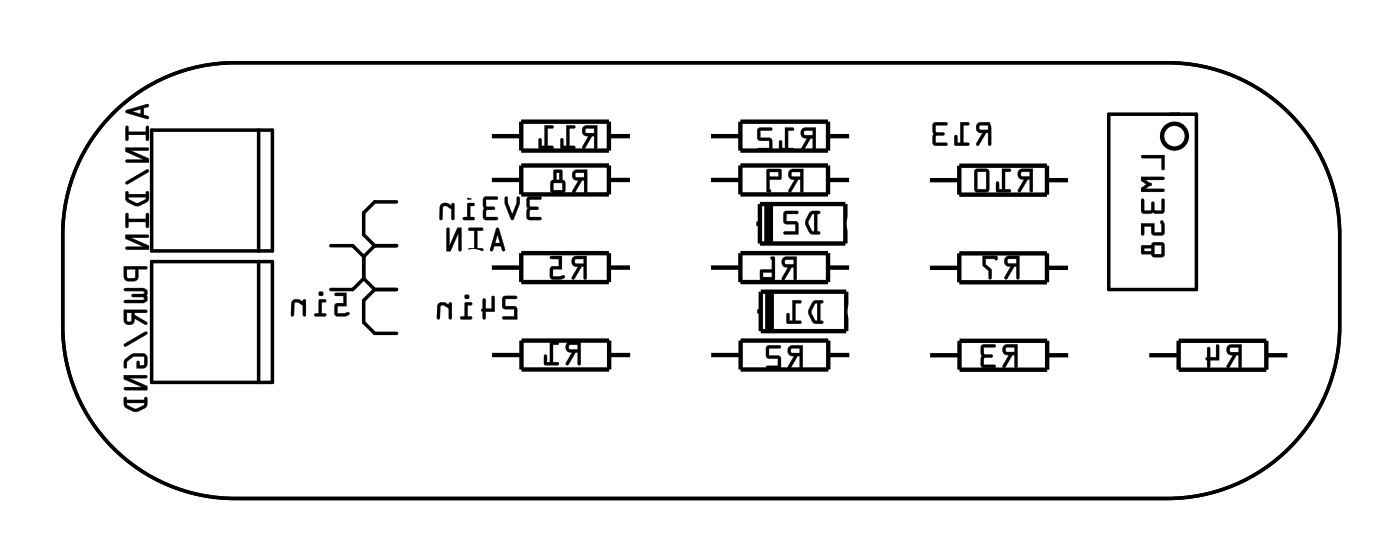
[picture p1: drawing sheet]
<svg xmlns="http://www.w3.org/2000/svg" width="81mm" height="32mm" viewBox="0 0 81 32" stroke-linecap="round" stroke-linejoin="round" font-family="sans-serif">
<g fill="none" stroke="#000" stroke-width=".2">
<path d="M6.2 7a10 10 0 0 1 7.4-3.4h54.1a10 10 0 0 1 9.9 10v5.3a10 10 0 0 1-9.9 10h-54.1a10 10 0 0 1-10-10v-5.3a9.9 9.9 0 0 1 2.6-6.6zM8.8 7.5h7v7h-7zM8.8 15.2h7v7h-7zM15 7.5v7M15 15.2v7M19.2 14.2h1.2l.7 .7M21.1 16.1l.6 .7M21.1 14.9v1.2M21.1 16.1l-.7 .7h-1.2M21.7 16.8h1.3M21.7 16.8l-.6 .6v1.3l.6 .6h1.3M21.7 14.2l-.6 .7"/>
<path d="M21.7 14.2h1.3M23 11.7h-1.3l-.6 .6v1.3l.6 .6M64.3 6.6h5v10.2h-5z"/>
</g>
<g fill="#000">
<path d="M7.2 15.4v.7l.2 .2 .5-.1 .1-.6h.5v-.1v-.1zM7.4 15.6h.4v.5h-.4zM7.2 16.7l.1 .2h1.1l-.1 .1h-.6l-.1 .1 .1 .1h.6l.1 .1-.1 .1h-1l-.1 .1v.1h1.1l.2-.2v-.6l-.2-.1zM7.2 18v.6a.31 .31 0 0 0 .3 .2 .31 .31 0 0 0 .3-.3l.7 .3v-.1l-.7-.4v-.2h.7v-.1zM7.4 18.1h.2v.5h-.2zM7.2 20v.1h.1l1.2-.7v-.1l-.1-.1zM7.3 20.8l-.1 .2v.3l.1 .1v-.1l.1-.3 .3-.3h.6l.1 .4-.3 .1v-.2l-.1-.1-.1 .5 .5-.1 .1-.1v-.5v-.1l-.2-.1a.94 .94 0 0 0-1 .3zM7.2 21.7v.3l1 .4h-.9l-.1 .1v.1h1.3v-.2l-1-.5h1v-.2zM7.2 23v.6a.8 .8 0 0 0 1.2 .1l.1-.2v-.5h-.1v.2h-1l-.1-.2zM7.4 23.4h1l-.5 .3-.5-.2z"/>
<path d="M7.2 15.4v.7l.2 .2 .5-.1 .1-.6h.5a.1 .1 0 0 0 0-.1 .1 .1 0 0 0 0-.1zM7.2 15.4h1.3v.1v.1h-.5l-.1 .6-.5 .1-.2-.2zM7.4 15.6h.4v.5h-.4zM7.3 15.6l.1 .5h.4l.1-.5zM7.2 16.7l.1 .2h1.1l-.1 .1h-.6a.1 .1 0 0 0-.1 .1 .1 .1 0 0 0 .1 .1h.6l.1 .1-1.1 .1a.1 .1 0 0 0-.1 .1 .1 .1 0 0 0 .1 .1h1l.2-.2v-.3v-.2l-.2-.2zM7.2 16.7h1.1l.2 .1v.3v.3l-.2 .2-1.1-.1v-.1h.1h1l.1-.1-.1-.1h-.6l-.1-.1 .7-.1 .1-.1h-1.1zM7.2 17.9v.7a.32 .32 0 0 0 .3 .2 .32 .32 0 0 0 .3-.3l.6 .3a.1 .1 0 0 0 .1 0 .1 .1 0 0 0 0-.1l-.7-.4v-.2h.7a.1 .1 0 0 0 0-.1 .1 .1 0 0 0 0-.1zM7.2 18h1.3v.1h-.7v.2l.7 .4v.1l-.7-.4a.31 .31 0 0 1-.2 .4 .31 .31 0 0 1-.4-.2zM7.4 18.1h.2v.5h-.2zM7.3 18.1l.1 .5 .2 .1v-.6zM7.2 20v.1h.1l1.2-.7a.1 .1 0 0 0 0-.1 .1 .1 0 0 0-.1-.1zM7.2 19.9l1.2-.7 .1 .1v.1l-1.2 .7-.1-.1zM7.3 20.8l-.1 .5a.1 .1 0 0 0 .1 .1 .1 .1 0 0 0 .1-.1v-.3l.3-.3h.6v.4l-.2 .1v-.2a.1 .1 0 0 0-.1-.1 .1 .1 0 0 0-.1 .1v.4l.6-.1v-.2v-.5l-.2-.1h-.6zM7.3 20.8a.9 .9 0 0 1 1.2-.2v.6l-.2 .1-.4 .1v-.4l.2-.1v.3h.2v-.5h-.6l-.3 .3-.1 .3-.1-.3zM7.2 21.7v.3l1 .4h-.9a.1 .1 0 0 0-.1 .1 .1 .1 0 0 0 .1 .1h1.2v-.2l-1-.5h1a.1 .1 0 0 0 0-.1 .1 .1 0 0 0 0-.1zM7.2 21.7l1.3 .1v.1h-1l1 .5v.2h-1.3v-.1l.1-.1h.9l-1-.4zM7.2 23v.6l.7 .3 .6-.3v-.5a.1 .1 0 0 0 0-.1 .1 .1 0 0 0-.1 .1v.1h-1l-.1-.2zM7.2 23h.1v.2h1.1v-.1l.1-.1v.5l-.5 .3h-.3l-.5-.2zM7.4 23.4h1l-.1 .1-.4 .2-.5-.2zM7.3 23.3l.1 .2 .5 .2 .5-.3v-.1z"/>
<path d="M7.3 6.4v.2l1.2 .3 .1-.1v-.1h-.3v-.4l.3-.1v-.2zM7.3 6.4l1.2-.4 .1 .2-.3 .1v.4h.3v.1l-.1 .1-1.2-.4zM7.7 6.5l.5-.2v.3zM7.6 6.5l.6 .1v-.3zM7.3 7.3v.8a.1 .1 0 0 0 .1 .1 .1 .1 0 0 0 .1-.1l-.1-.3h1.1l-.1 .3a.1 .1 0 0 0 .1 .1 .1 .1 0 0 0 .1-.1v-.7a.1 .1 0 0 0-.1-.1 .1 .1 0 0 0-.1 .1l.1 .2h-1.1v-.3zM7.3 7.3h.1v.3h1.1v-.3h.1v.8h-.1v-.3h-1.1v.3h-.1zM7.3 8.5v.3l1 .4h-.9a.1 .1 0 0 0-.1 .1 .1 .1 0 0 0 .1 .1h1.2v-.2l-1-.5h.9a.1 .1 0 0 0 .1-.1 .1 .1 0 0 0-.1-.1zM7.3 8.6h1.3v.1h-.1h-.9l1 .5v.2h-1.3v-.1h.1l.9-.1-1-.4zM7.3 10.5v.2h.1l1.2-.7a.1 .1 0 0 0 0-.1 .1 .1 0 0 0-.1-.1zM7.3 10.5l1.2-.7 .1 .1v.1l-1.2 .7-.1-.1zM7.3 11.1v.5l.7 .4 .6-.3v-.5a.1 .1 0 0 0-.1-.1 .1 .1 0 0 0-.1 .1l.1 .1h-1.1v-.2zM7.3 11.1h.1v.2h1.1v-.2h.1v.5l-.5 .3h-.3l-.5-.3zM7.4 11.4h1.1l-.1 .2-.4 .2-.5-.2zM7.4 11.4l.1 .2 .5 .2 .5-.3v-.1zM7.3 12.4v.7a.1 .1 0 0 0 .1 .1 .1 .1 0 0 0 .1-.1l-.1-.2h1.1l-.1 .2a.1 .1 0 0 0 .1 .1 .1 .1 0 0 0 .1-.1v-.7a.1 .1 0 0 0-.1-.1 .1 .1 0 0 0-.1 .1l.1 .3h-1.1v-.3zM7.3 12.4h.1v.3h1.1v-.3h.1v.8h-.1v-.3h-1.1v.3h-.1zM7.3 13.6v.2l1 .5h-.9a.1 .1 0 0 0-.1 .1 .1 .1 0 0 0 .1 .1h1.2v-.3l-1-.4h.9a.1 .1 0 0 0 .1-.1 .1 .1 0 0 0-.1-.1zM7.3 13.6h1.3v.1l-.1 .1h-.9l1 .4v.3h-1.3v-.1l.1-.1h.9l-1-.5z"/>
<path d="M7.3 6.4v.1l1.2 .4 .1-.1v-.1h-.3v-.4l.3-.1v-.2zM7.7 6.5l.5-.2v.3zM7.3 7.3v.9l.1-.1v-.3h1.1v.3h.1v-.8h-.1v.3h-1.1v-.3zM7.3 8.6v.2l1 .4h-.9l-.1 .1v.1h1.3v-.2l-1-.5h.9h.1v-.1zM7.3 10.6v.1h.1l1.2-.7v-.1l-.1-.1zM7.3 11.1v.5a.8 .8 0 0 0 1.2 .1l.1-.1v-.5h-.1v.2h-1.1v-.2zM7.4 11.4h1.1v.1l-.5 .3-.5-.2zM7.3 12.4v.8h.1v-.3h1.1v.3h.1v-.9l-.1 .1v.3h-1.1v-.3zM7.3 13.6v.2l1 .5h-.9l-.1 .1v.1h1.3v-.3l-1-.4h.9l.1-.1v-.1z"/>
<path d="M19.4 17v.1l.5 .1v.4h-.5v.6l.2 .1h.4a.15 .15 0 0 0 .2 0 .15 .15 0 0 0-.1-.2l-.5 .1v-.5h.5v-.7zM18.5 17.4v.8h-.2l-.1 .1h.7v-.1h-.3v-.7h.3v-.1zM18.5 17a.14 .14 0 0 0 .2 0 .14 .14 0 0 0-.2 0zM17 17.4l-.1 .2v.7h.1l.1-.7v-.1l.5 .2v.6h.1v-.9h-.1v.1l-.4-.2z"/>
<path d="M19.4 17v.2h.5v.4h-.5v.6l.2 .1h.6a.11 .11 0 0 0 .1-.2 .1 .1 0 0 0-.2 0l-.5 .1v-.5l.5 .1v-.8zM19.4 17h.7v.7h-.5v.5l.6-.1v.1l-.6 .1-.2-.1v-.6h.5v-.5h-.5zM18.5 17.4v.8h-.2a.1 .1 0 0 0-.1 0 .1 .1 0 0 0 .1 .1h.5a.1 .1 0 0 0 .1-.1 .1 .1 0 0 0-.1 0h-.2v-.7h.2a.1 .1 0 0 0 .1-.1 .1 .1 0 0 0-.1-.1zM18.5 17.4h.4l-.1 .1h-.2v.7h.3l-.1 .1h-.6l.1-.1h.2zM18.5 17a.15 .15 0 0 0 .2 0 .15 .15 0 0 0-.2 0zM18.5 17a.13 .13 0 0 1 .2 0 .13 .13 0 0 1-.2 0zM17 17.4l-.1 .8a.09 .09 0 0 0 0 .1 .09 .09 0 0 0 .1 0l.1-.7 .2-.1 .3 .2-.1 .5a.1 .1 0 0 0 .1 .1 .1 .1 0 0 0 .1-.1v-.8a.1 .1 0 0 0-.1-.1 .1 .1 0 0 0 0 .2l-.4-.2zM17 17.4h.2l.4 .1v-.1h.1v.9h-.1v-.6l-.3-.2-.2 .1-.1 .7h-.1v-.7z"/>
<path d="M28.8 13.2l-.4 1.3h.1l.1-.2h.4l.1 .2 .1 .1 .1-.1-.4-1.2zM28.8 13.6l.2 .5h-.3zM27.2 13.2v.2h.3v1h-.3l-.1 .1 .9 .1v-.2h-.3v-1h.3v-.1zM25.9 13.2v1.4h.2l.5-1.1v1l.1 .1v-1.4h-.2l-.4 1.1v-1z"/>
<path d="M28.8 13.2l-.4 1.3 .1 .1 .1-.3h.4l.1 .2 .1 .1 .1-.1-.4-1.2zM28.8 13.2l.1 .1 .4 1.2h-.1h-.1l-.1-.2h-.4l-.1 .2h-.1zM28.8 13.6l.2 .5h-.3zM28.8 13.6l-.1 .5h.3zM27.2 13.2v.2h.3v1h-.3a.1 .1 0 0 0-.1 .1 .1 .1 0 0 0 .1 .1h.7a.1 .1 0 0 0 .1-.1 .1 .1 0 0 0-.1-.1h-.2v-1h.2a.1 .1 0 0 0 .1-.1 .1 .1 0 0 0-.1-.1zM27.2 13.2l.8 .1v.1h-.3v1h.3v.1h-.8v-.1h.3v-1h-.3zM25.9 13.2v1.4h.2l.5-1.1v1a.1 .1 0 0 0 .1 .1 .1 .1 0 0 0 .1-.1v-1.3h-.3l-.4 1.1v-1zM25.9 13.2l.1 .1 .1 1 .4-1.1h.2v1.3h-.1v-1l-.5 1.1h-.2z"/>
<path d="M29.2 17.2l-.1 .6 .2 .1h.5v.4h-.6l-.1 .2h.9l-.1-.7-.6-.1v-.4h.6l.1-.1zM28 17.3v.6l-.1 .1 .2 .5v-.4h.6v-.9h-.1h-.1v.7h-.4v-.5zM27 17.5l-.1 .8h-.2v.2h.6v-.1l-.2-.1v-.6h.2l.1-.1zM26.9 17.2a.15 .15 0 0 0 .3 0 .15 .15 0 0 0-.3 0zM25.4 17.6l-.1 .2v.7h.2v-.7l.1-.1 .4 .2v.6h.2v-1h-.2v.2l-.3-.2z"/>
<path d="M29.2 17.2v.7h.6v.4h-.6a.1 .1 0 0 0-.1 .1 .1 .1 0 0 0 .1 .1h.8l-.1-.7-.6-.1v-.4h.6a.1 .1 0 0 0 .1-.1 .1 .1 0 0 0-.1-.1zM29.2 17.2h.8l-.1 .1h-.6v.5h.6l.1 .7h-.9l.1-.2h.6v-.4h-.5l-.2-.1zM28 17.3v.6a.09 .09 0 0 0-.1 .1 .09 .09 0 0 0 .1 .1v.3a.1 .1 0 0 0 .1 .1 .1 .1 0 0 0 .1-.1l-.1-.3h.6v-.9a.1 .1 0 0 0-.1-.1 .1 .1 0 0 0-.1 .1v.7h-.4l.1-.6zM28 17.3l.1 .1v.5h.4v-.7h.1h.1v.9h-.6v.3v.1l-.2-.5 .1-.1zM26.9 17.5v.8h-.1a.1 .1 0 0 0-.1 .1 .1 .1 0 0 0 .1 .1h.5a.1 .1 0 0 0 .1-.1 .1 .1 0 0 0-.1-.1h-.2v-.6h.2a.1 .1 0 0 0 .1-.1 .1 .1 0 0 0-.1-.1zM27 17.6h.3v.1h-.2v.6l.2 .1v.1h-.6v-.2h.2zM26.9 17.2a.15 .15 0 0 0 .3 0 .15 .15 0 0 0-.3 0zM26.9 17.2a.15 .15 0 0 1 .3 0 .15 .15 0 0 1-.3 0zM25.4 17.6l-.1 .8a.09 .09 0 0 0 .1 .1 .09 .09 0 0 0 .1-.1v-.6l.2-.1 .3 .2v.5a.1 .1 0 0 0 .1 .1 .1 .1 0 0 0 .1-.1v-.8a.1 .1 0 0 0-.1-.1 .11 .11 0 0 0-.1 .2l-.3-.2zM25.4 17.6l.3-.1 .3 .2v-.1h.2v.9h-.2v-.6l-.3-.2h-.2v.8h-.1l-.1-.7z"/>
<path d="M30.6 11.4l-.1 1.2 .2 .2 .6-.1v-.1h-.6v-.4h.5v-.1v-.1h-.5v-.4h.6l.1-.2zM29.3 11.4v.4l.3 .9h.1l.4-.9v-.4h-.1l-.1 .4-.2 .6-.3-.6v-.4zM28 11.4v1.2l.2 .2 .6-.1v-.1h-.6v-.4h.4l.1-.1-.1-.1h-.4v-.4h.6l.1-.2zM27.1 11.8v.8h-.2l-.1 .1h.7v-.1h-.2v-.7h.2v-.1zM27.1 11.5a.14 .14 0 0 0 .2 0 .14 .14 0 0 0-.2 0zM25.6 11.8l-.1 .2v.7h.1l.1-.7 .1-.1 .4 .2v.6h.1v-.9h-.1v.1l-.3-.1z"/>
<path d="M30.6 11.4l-.1 1.2 .2 .2h.6a.1 .1 0 0 0 .1-.1 .1 .1 0 0 0-.1-.1h-.6v-.4h.4a.1 .1 0 0 0 .1-.1 .1 .1 0 0 0-.1-.1h-.4v-.4h.6a.1 .1 0 0 0 .1-.1 .1 .1 0 0 0-.1-.1zM30.6 11.5h.8l-.1 .1h-.6v.4h.5v.1l-.5 .1v.4h.6v.1h-.6l-.2-.1zM29.3 11.4l-.1 .4 .5 1 .4-1v-.3a.1 .1 0 0 0-.1-.1 .1 .1 0 0 0-.1 .1v.3l-.2 .6-.3-.6v-.4zM29.3 11.4l.1 .1v.3l.3 .6 .3-.6v-.3h.1v.3l-.4 .9h-.1l-.3-.9zM28 11.4v1.2l.2 .2h.6a.1 .1 0 0 0 .1-.1 .1 .1 0 0 0-.1-.1h-.6v-.4h.4a.1 .1 0 0 0 .1-.1 .1 .1 0 0 0-.1-.1h-.4v-.4h.6a.1 .1 0 0 0 .1-.1 .1 .1 0 0 0-.1-.1zM28.1 11.5h.7v.1h-.6v.4h.4l.1 .1h-.1l-.4 .1v.4h.6v.1h-.6l-.2-.1zM27.1 11.8v.8h-.2a.1 .1 0 0 0-.1 .1 .1 .1 0 0 0 .1 .1h.5a.1 .1 0 0 0 .1-.1 .1 .1 0 0 0-.1-.1h-.1v-.7h.1a.1 .1 0 0 0 .1 0 .1 .1 0 0 0-.1-.1zM27.1 11.8h.4v.1h-.3v.7h.3v.1h-.7l.1-.1h.2zM27.1 11.5a.15 .15 0 0 0 .3 0 .15 .15 0 0 0-.3 0zM27.1 11.4a.13 .13 0 0 1 .2 0 .13 .13 0 0 1-.2 0zM25.6 11.8l-.1 .9a.09 .09 0 0 0 0 .1 .09 .09 0 0 0 .1-.1l.1-.7 .2-.1 .3 .2v.6a.1 .1 0 0 0 0 .1 .1 .1 0 0 0 .1-.1v-.8a.1 .1 0 0 0-.1-.1 .1 .1 0 0 0 0 .1l-.3-.1zM25.6 11.8h.3l.3 .1v-.1h.1v.9h-.1v-.6l-.3-.2-.2 .1-.1 .7h-.1v-.7z"/>
<path d="M33.2 14.9a.32 .32 0 0 0 0 .4 .32 .32 0 0 0 .3 .2l-.4 .6 .2 .1 .4-.7h.1v.6l.1 .1 .1-1.4zM33.3 15h.5v.3h-.4zM31.9 14.9v.1h.5v.4l-.5 .1v.6l.1 .1h.4a.15 .15 0 0 0 .3 0 .15 .15 0 0 0-.1-.2h-.6v-.4h.6v-.8z"/>
<path d="M33.2 14.9a.32 .32 0 0 0-.1 .4 .32 .32 0 0 0 .4 .2l-.4 .6a.1 .1 0 0 0 .1 .1 .1 .1 0 0 0 .1 0l.4-.7h.1v.6a.1 .1 0 0 0 .1 .1 .1 .1 0 0 0 .1-.1v-1.3h-.6zM33.2 14.9l.8-.1-.1 1.4-.1-.1v-.7h-.1l-.4 .8-.2-.1 .4-.7a.31 .31 0 0 1-.3-.1 .31 .31 0 0 1 0-.4zM33.3 15h.5v.3h-.4zM33.3 15l.1 .3h.4v-.3zM31.9 14.9v.1h.5v.4l-.5 .1v.6l.1 .1 .7-.1a.1 .1 0 0 0 0-.1 .1 .1 0 0 0-.1-.1l-.6 .1v-.4h.6v-.8zM31.9 14.9l.7-.1v.8h-.6v.4h.7v.1l-.7 .1-.1-.1v-.6l.5-.1v-.4h-.5z"/>
<path d="M33.2 9.9a.32 .32 0 0 0 0 .4 .32 .32 0 0 0 .3 .2l-.3 .6 .1 .1 .4-.7h.2v.6l.1 .1v-1.4zM33.4 10h.5v.3h-.5zM32.1 9.9v.5l-.2 .2v.5l.2 .1h.6l.1-.2v-.4l-.2-.2v-.5zM32.1 10.6h.5v.4h-.5zM32.2 10h.2v.4h-.2z"/>
<path d="M33.2 9.9a.32 .32 0 0 0 0 .4 .32 .32 0 0 0 .3 .2l-.3 .6a.1 .1 0 0 0 0 .1 .1 .1 0 0 0 .1 0l.4-.7h.2l-.1 .6a.1 .1 0 0 0 .1 .1 .1 .1 0 0 0 .1-.1v-1.3h-.6zM33.2 9.9l.8-.1v1.4l-.1-.1v-.7h-.2l-.4 .8-.1-.1 .3-.7a.31 .31 0 0 1-.3-.1 .31 .31 0 0 1 0-.4zM33.4 10h.5v.3h-.5zM33.4 10v.3h.5v-.3zM32.1 9.9v.5l-.2 .2v.5l.2 .1h.6l.1-.2v-.4l-.2-.2v-.5zM32.1 9.9h.5v.5l.2 .2v.4l-.1 .2h-.6l-.2-.1v-.5l.2-.2zM32.1 10.6h.5v.4h-.5zM32.1 10.6v.4h.5v-.4zM32.2 10h.2v.4h-.2zM32.2 10v.4h.2v-.4z"/>
<path d="M33.8 7.3a.32 .32 0 0 0 0 .4 .32 .32 0 0 0 .3 .2l-.4 .7h.2l.4-.7h.1v.6l.2 .1v-1.3zM33.9 7.5l.5-.1v.3h-.4zM32.8 7.3v1.2h-.1l-.1-.4-.1-.1v.6h.8v-.1h-.3v-1.1h.3v-.1zM31.6 7.3v1.2h-.2v-.4l-.1-.1-.1 .6h.8v-.1h-.3v-1.1h.3l.1-.1z"/>
<path d="M33.8 7.3a.32 .32 0 0 0 0 .4 .32 .32 0 0 0 .3 .2l-.4 .6a.1 .1 0 0 0 .1 .1 .1 .1 0 0 0 .1 0l.4-.7h.1v.6a.1 .1 0 0 0 .1 .1 .1 .1 0 0 0 .1-.1v-1.2h-.6zM33.8 7.4l.8-.1v1.3l-.2-.1v-.6h-.1l-.4 .7h-.1l.3-.7a.31 .31 0 0 1-.3-.2 .31 .31 0 0 1 0-.3zM33.9 7.5l.5-.1v.3h-.4zM33.9 7.5l.1 .2h.4v-.3zM32.8 7.3v1.2h-.1v-.4a.1 .1 0 0 0-.1-.1 .1 .1 0 0 0-.1 .1v.5h.8a.1 .1 0 0 0 .1-.1 .1 .1 0 0 0-.1-.1l-.3 .1v-1.1l.3 .1a.1 .1 0 0 0 .1-.1 .1 .1 0 0 0-.1-.1zM32.8 7.3h.5v.1h-.3v1.1h.3v.1h-.8v-.6l.1 .1v.4h.2zM31.6 7.3v1.2h-.2v-.4a.1 .1 0 0 0-.1-.1 .1 .1 0 0 0-.1 .1v.5h.8a.1 .1 0 0 0 .1-.1 .1 .1 0 0 0-.1-.1l-.3 .1v-1.1l.3 .1a.1 .1 0 0 0 .1-.1 .1 .1 0 0 0-.1-.1zM31.6 7.3h.5l-.1 .1h-.3v1.1h.3v.1h-.8l.1-.6 .1 .1v.4h.2z"/>
<path d="M45.4 15a.32 .32 0 0 0-.1 .3 .32 .32 0 0 0 .4 .2l-.4 .7h.1l.5-.7h.1v.6l.1 .1 .1-1.3zM45.5 15.1h.5v.2h-.5zM44.7 14.9v.7h-.6v.6h.8v-1.2v-.1zM44.2 15.8h.5v.3h-.5z"/>
<path d="M45.4 14.9a.32 .32 0 0 0-.1 .4 .32 .32 0 0 0 .4 .2l-.4 .6a.1 .1 0 0 0 0 .1 .1 .1 0 0 0 .2 0l.4-.7h.1v.6a.1 .1 0 0 0 .1 .1 .1 .1 0 0 0 .1-.1v-1.2h-.6zM45.4 15l.8-.1-.1 1.3-.1-.1v-.6h-.1l-.4 .7h-.2l.4-.7a.31 .31 0 0 1-.4-.2 .31 .31 0 0 1 .1-.3zM45.5 15.1h.5v.2h-.5zM45.5 15.1v.2h.5v-.3zM44.7 14.9v.7h-.6v.6h.8v-1.2v-.1zM44.7 14.9l.2 .1v1.2h-.8v-.6h.6zM44.2 15.8h.5v.3h-.5zM44.2 15.8v.3h.5v-.3z"/>
<path d="M45.8 9.9a.32 .32 0 0 0-.1 .3 .32 .32 0 0 0 .4 .2l-.4 .7h.1l.5-.7h.1v.7h.1l.1-1.3zM45.9 10h.5v.2h-.5zM44.5 9.8l-.1 1.3 .2 .1 .1-.1-.1-.1v-.6h.7v-.5l-.1-.1zM44.6 10h.5v.2h-.5z"/>
<path d="M45.8 9.9a.32 .32 0 0 0-.1 .4 .32 .32 0 0 0 .4 .1l-.4 .6a.1 .1 0 0 0 0 .2 .11 .11 0 0 0 .2-.1l.4-.7h.1v.7a.1 .1 0 0 0 .1 .1 .1 .1 0 0 0 .1-.1v-1.3h-.6zM45.8 9.9l.8-.1-.1 1.3h-.1v-.7h-.1l-.4 .7h-.2l.4-.7a.31 .31 0 0 1-.4-.1 .31 .31 0 0 1 .1-.4zM45.9 10h.5v.2h-.5zM45.9 10v.2h.5v-.2zM44.4 9.8v1.3l.2 .1a.09 .09 0 0 0 .1-.1 .09 .09 0 0 0-.1-.1v-.6h.7v-.5l-.1-.1zM44.5 9.8h.7l.1 .1v.5h-.7v.6l.1 .1h-.1h-.2zM44.6 10h.5v.2h-.5zM44.6 10v.2h.5v-.2z"/>
<path d="M46.5 7.5a.32 .32 0 0 0-.1 .4 .32 .32 0 0 0 .4 .1l-.4 .7h.1l.5-.7h.1v.7h.1l.1-1.3zM46.6 7.6h.5v.2h-.5zM45.5 7.4v1.2h-.2v-.4l-.1-.1v.6h.8v-.1h-.3v-1h.3v-.2zM43.9 7.4v.7l.2 .1h.5v.4h-.6l-.1 .1 .9 .1-.1-.8h-.6v-.4h.6l.1-.2z"/>
<path d="M46.5 7.5a.32 .32 0 0 0-.1 .4 .32 .32 0 0 0 .4 .1l-.4 .6a.11 .11 0 0 0 .1 .2 .1 .1 0 0 0 .1-.1l.4-.7h.1v.7a.1 .1 0 0 0 .1 .1 .1 .1 0 0 0 .1-.1v-1.3h-.6zM46.5 7.5l.8-.1-.1 1.3h-.1v-.7h-.1l-.4 .7h-.2l.4-.7a.31 .31 0 0 1-.4-.1 .31 .31 0 0 1 .1-.4zM46.6 7.6h.5v.2h-.5zM46.6 7.6v.2h.5v-.2zM45.5 7.4v1.2h-.2v-.4a.1 .1 0 0 0-.1-.1 .1 .1 0 0 0-.1 .1l.1 .5 .7 .1a.1 .1 0 0 0 .1-.1 .1 .1 0 0 0-.1-.1h-.2v-1h.2a.1 .1 0 0 0 .1-.1 .1 .1 0 0 0-.1-.1zM45.5 7.4l.5 .1v.1h-.3v1h.3v.1h-.8v-.6l.1 .1v.4h.2zM43.9 7.4v.7l.7 .1v.4h-.6a.1 .1 0 0 0-.1 .1 .1 .1 0 0 0 .1 .1h.8l-.1-.8h-.6v-.4h.6a.1 .1 0 0 0 .1-.1 .1 .1 0 0 0-.1-.1zM43.9 7.5h.8v.1h-.6v.4h.6l.1 .8-.9-.1 .1-.1h.6v-.4h-.5l-.2-.2z"/>
<path d="M46.9 12.3a.81 .81 0 0 0 0 1.2l.5 .1 .1-.1-.1-.1v-1h.1v-.1l-.4-.1zM47.1 12.4h.1v1h-.2l-.2-.5zM45.5 12.3l-.1 .6 .2 .1h.5v.4h-.6l-.1 .1 .9 .1-.1-.7-.6-.1v-.4h.6l.1-.1z"/>
<path d="M46.9 12.3l-.2 .5v.3l.3 .5h.4a.1 .1 0 0 0 .1-.1 .1 .1 0 0 0-.1-.1v-1a.1 .1 0 0 0 .1-.1 .1 .1 0 0 0-.1-.1zM46.9 12.3l.2-.1 .4 .1v.1h-.1v1h.1v.2l-.5-.1-.3-.4v-.4zM47.1 12.4h.1v1h-.1l-.2-.5zM47.1 12.4l-.3 .5 .2 .5h.2v-1zM45.4 12.3v.6l.7 .1v.4h-.6a.1 .1 0 0 0-.1 .1 .1 .1 0 0 0 .1 .1h.8l-.1-.7-.6-.1v-.4h.6a.1 .1 0 0 0 .1-.1 .1 .1 0 0 0-.1-.1zM45.5 12.3h.8l-.1 .1h-.6v.4l.6 .1 .1 .7-.9-.1 .1-.1h.6v-.4h-.5l-.2-.1z"/>
<path d="M47.1 17.5a.81 .81 0 0 0 0 1.2l.5 .1 .1-.1-.2-.1v-1h.2v-.1l-.4-.1zM47.3 17.6h.1v1l-.2-.1-.2-.4zM45.9 17.4v1.2h-.1v-.4l-.2-.1v.6l.8 .1v-.2h-.3v-1h.3v-.1z"/>
<path d="M47.1 17.5l-.3 .5 .1 .3 .3 .4 .4 .1a.1 .1 0 0 0 .1-.1 .1 .1 0 0 0-.1-.1h-.1v-1h.1a.1 .1 0 0 0 .1-.1 .1 .1 0 0 0-.1-.1zM47.1 17.5l.2-.1 .4 .1v.1h-.2v1h.2v.1h-.5l-.3-.4v-.4zM47.3 17.6h.1v1l-.2-.1-.2-.4zM47.3 17.6l-.3 .5 .2 .4 .2 .1v-1zM45.9 17.4v1.2h-.1v-.4a.1 .1 0 0 0-.1-.1 .1 .1 0 0 0-.1 .1v.5l.8 .1a.1 .1 0 0 0 .1-.1 .1 .1 0 0 0-.1-.1h-.3v-1h.3a.1 .1 0 0 0 .1-.1 .1 .1 0 0 0-.1-.1zM45.9 17.4l.5 .1v.1h-.3v1h.3v.1h-.8v-.5h.1v.4h.2z"/>
<path d="M56.7 7.2a.32 .32 0 0 0-.1 .3 .32 .32 0 0 0 .3 .2l-.3 .7h.1l.4-.7h.2v.7h.1v-1.3zM56.8 7.3h.5v.2h-.5zM55.7 7.1v1.2h-.2v-.4l-.1-.1-.1 .6h.8v-.1h-.3v-1h.3l.1-.2zM54.1 7.1v1.2l.1 .1h.7v-.1h-.7l.1-.4 .4-.1v-.1h-.4l-.1-.4h.6l.1-.2z"/>
<path d="M56.6 7.2a.32 .32 0 0 0 0 .3 .32 .32 0 0 0 .3 .2l-.3 .6a.1 .1 0 0 0 0 .1 .1 .1 0 0 0 .1 0l.4-.7h.2v.7a.1 .1 0 0 0 .1 .1 .1 .1 0 0 0 .1-.1v-1.3h-.7zM56.7 7.2l.7-.1v1.3h-.1v-.7h-.2l-.4 .7h-.1l.4-.7a.31 .31 0 0 1-.4-.2 .31 .31 0 0 1 .1-.3zM56.8 7.3h.5v.2h-.5zM56.8 7.3v.2h.5v-.2zM55.6 7.1l.1 1.2h-.2v-.4a.1 .1 0 0 0-.1-.1 .1 .1 0 0 0-.1 .1v.5l.8 .1a.1 .1 0 0 0 .1-.1 .1 .1 0 0 0-.1-.1h-.3v-1h.3a.1 .1 0 0 0 .1-.1 .1 .1 0 0 0-.1-.1zM55.7 7.1h.5l-.1 .1-.3 .1v1h.3v.1h-.8l.1-.6 .1 .1v.4h.2zM54.1 7.1v1.2l.1 .2h.6a.1 .1 0 0 0 .1-.1 .1 .1 0 0 0-.1-.1h-.6l.1-.4h.4a.1 .1 0 0 0 .1-.1 .1 .1 0 0 0-.1-.1l-.4-.1-.1-.3h.6a.1 .1 0 0 0 .1-.1 .1 .1 0 0 0-.1-.1zM54.1 7.1h.8l-.1 .2h-.6v.4h.5v.1l-.5 .1v.4h.7v.1h-.7l-.1-.1z"/>
<path d="M58.3 14.9a.32 .32 0 0 0-.1 .4 .32 .32 0 0 0 .4 .2l-.4 .6 .1 .1 .5-.7h.1v.6l.1 .1 .1-1.4zM58.4 15h.5v.3h-.5zM56.9 14.8l.1 .6 .3 .3v.4l.1 .1 .1-.6-.4-.3v-.3h.5l.1 .1 .1-.2z"/>
<path d="M58.3 14.9a.32 .32 0 0 0-.1 .4 .32 .32 0 0 0 .4 .2l-.4 .6a.1 .1 0 0 0 .1 .1 .1 .1 0 0 0 .1 0l.4-.7h.1v.6a.1 .1 0 0 0 .1 .1 .1 .1 0 0 0 .1-.1v-1.3h-.6zM58.3 14.9l.8-.1-.1 1.4-.1-.1v-.7h-.1l-.4 .7h-.2l.4-.7a.31 .31 0 0 1-.4-.1 .31 .31 0 0 1 .1-.4zM58.4 15h.5v.3h-.5zM58.4 15v.3h.5v-.3zM56.9 14.8v.6l.4 .3v.4a.1 .1 0 0 0 .1 .1 .1 .1 0 0 0 .1-.1v-.5l-.4-.3v-.3h.5l.1 .1 .1-.2zM56.9 14.8l.9 .1-.1 .2v-.1h-.6v.3l.4 .3-.1 .6-.1-.1v-.4l-.3-.3z"/>
<path d="M59.1 9.9a.32 .32 0 0 0-.1 .3 .32 .32 0 0 0 .4 .2l-.4 .7h.1l.5-.7h.1v.7h.1l.1-1.3zM59.2 10h.5v.2h-.5zM58.1 9.8v1.2h-.2v-.4l-.1-.1-.1 .6h.8v-.1h-.3v-1h.3l.1-.2zM56.5 9.8v1.2l.1 .1h.6l.1-.1v-1.1l-.1-.1zM56.6 10h.6v1h-.6z"/>
<path d="M59.1 9.9a.32 .32 0 0 0-.1 .3 .32 .32 0 0 0 .4 .2l-.4 .6a.1 .1 0 0 0 0 .1 .1 .1 0 0 0 .2 0l.4-.7h.1v.7a.1 .1 0 0 0 .1 .1 .1 .1 0 0 0 .1-.1v-1.3h-.6zM59.1 9.9l.8-.1-.1 1.3h-.1v-.7h-.1l-.4 .7h-.2l.4-.7a.31 .31 0 0 1-.4-.2 .31 .31 0 0 1 .1-.3zM59.2 10h.5v.2h-.5zM59.2 10v.2h.5v-.3zM58.1 9.8v1.2h-.2v-.4a.1 .1 0 0 0-.1-.1 .1 .1 0 0 0-.1 .1v.5l.8 .1a.1 .1 0 0 0 .1-.1 .1 .1 0 0 0-.1-.1h-.3v-1h.3a.1 .1 0 0 0 .1-.1 .1 .1 0 0 0-.1-.1zM58.1 9.8h.5l-.1 .1h-.3v1.1h.3v.1h-.8l.1-.6 .1 .1v.4h.2zM56.5 9.8v1.2l.1 .2 .6-.1 .1-.1v-1.1l-.1-.1zM56.5 9.8h.7l.1 .1v1.1l-.1 .1h-.6l-.1-.1zM56.6 10h.6v1h-.6zM56.6 9.9v1.1h.6v-1.1z"/>
<path d="M66.2 9v.2h1.1v.6h.2v-.8zM66.1 10.3v.2l.3 .2-.3 .2v.2h1.4l-.1-.2h-1l.2-.1a.11 .11 0 0 0 .2-.1 .11 .11 0 0 0-.2-.1l-.2-.2h1l.1-.1zM66.2 11.5l-.1 .7 .1 .2 .6-.1 .5 .1 .2-.1-.1-.8-.1 .1v.6h-.4v-.5h-.1h-.1v.5h-.4v-.6zM66.1 12.9v.7h.1h.1v-.5h.4v.4l.1 .1h.6l.1-.1v-.4a.15 .15 0 0 0 0-.2 .15 .15 0 0 0-.2 0v.6h-.4v-.6zM66.2 14.2v.5h.5l.2 .2h.4l.2-.1v-.6l-.1-.1-.5-.1-.2 .2zM66.9 14.2h.4v.5h-.4zM66.3 14.4h.4v.2h-.4z"/>
<path d="M66.2 9v.2h1.1v.6a.1 .1 0 0 0 .1 .1 .1 .1 0 0 0 .1-.1v-.8zM66.2 9h1.3v.8h-.2v-.6h-1.1zM66.1 10.2v.3l.3 .2-.3 .2v.2h1.3a.1 .1 0 0 0 .1-.1 .1 .1 0 0 0-.1-.1h-1l.2-.1a.11 .11 0 0 0 .2-.1 .11 .11 0 0 0-.2-.1l-.2-.2h1a.1 .1 0 0 0 .1-.1 .1 .1 0 0 0-.1-.1zM66.1 10.3h1.3l.1 .1h-.1h-1l.3 .3-.4 .3h1.1l.1 .1h-1.4v-.2l.4-.2-.4-.2zM66.2 11.5l-.1 .7 .2 .2 .5-.1 .6 .1 .1-.2v-.6a.1 .1 0 0 0-.1-.1 .1 .1 0 0 0-.1 .1v.6h-.4v-.4a.1 .1 0 0 0-.1-.1 .1 .1 0 0 0-.1 .1v.4h-.4v-.6zM66.2 11.5l.1 .1v.6h.4v-.5h.1h.1v.5h.4v-.6l.1-.1 .1 .8-.2 .1-.5-.1-.6 .1-.1-.2zM66.1 12.9v.7a.1 .1 0 0 0 .1 .1 .1 .1 0 0 0 .1-.1v-.5h.4l.1 .5h.6l.1-.1-.1-.7a.1 .1 0 0 0-.1 0 .1 .1 0 0 0-.1 .1l.1 .6h-.4v-.6zM66.1 12.9h.8v.6h.4v-.6l.1-.1 .1 .2v.5l-.2 .1h-.5l-.1-.1v-.4h-.4v.5h-.1zM66.2 14.2v.5h.5l.2 .2h.4l.2-.1v-.6l-.1-.2h-.5l-.2 .2zM66.2 14.2h.5l.2-.2 .5 .1 .1 .1v.6l-.2 .1h-.4l-.2-.2h-.5zM66.9 14.2h.4v.5h-.4zM66.9 14.2v.5h.4v-.5zM66.3 14.4h.4v.2h-.4zM66.3 14.4v.2h.4v-.2z"/>
<path d="M6.2 7a9.9 9.9 0 0 0-2.6 6.6v5.3a10 10 0 0 0 10 10h54.1a10 10 0 0 0 9.9-10v-5.3a10 10 0 0 0-9.9-10h-54.1a10 10 0 0 0-7.4 3.4zM6.2 7a10 10 0 0 1 7.4-3.4h54.1a10 10 0 0 1 9.9 10v5.3a10 10 0 0 1-9.9 10h-54.1a10 10 0 0 1-10-10v-5.3a9.9 9.9 0 0 1 2.6-6.6z"/>
<path d="M32.9 19.9a.32 .32 0 0 0-.1 .4 .32 .32 0 0 0 .4 .1l-.4 .7 .1 .1 .5-.8h.1v.7l.1 .1 .1-1.4zM33 20h.5v.3l-.5-.1zM31.9 19.8v1.2h-.2v-.4h-.1l-.1 .5 .8 .1v-.2h-.3v-1h.3l.1-.1z"/>
<path d="M32.9 19.9a.32 .32 0 0 0-.1 .4 .32 .32 0 0 0 .4 .1l-.4 .6a.1 .1 0 0 0 0 .2 .11 .11 0 0 0 .2-.1l.4-.7h.1v.7a.1 .1 0 0 0 .1 .1 .1 .1 0 0 0 .1-.1v-1.3h-.6zM32.9 19.9l.8-.1-.1 1.4-.1-.1v-.7h-.1l-.4 .7h-.2l.4-.7a.31 .31 0 0 1-.4-.1 .31 .31 0 0 1 .1-.4zM33 20h.5v.3l-.5-.1zM33 20v.3h.5v-.3zM31.9 19.8v1.2h-.2v-.4a.1 .1 0 0 0-.1-.1 .1 .1 0 0 0-.1 .1v.5l.8 .1a.1 .1 0 0 0 .1-.1 .1 .1 0 0 0-.1-.1h-.3v-1h.3a.1 .1 0 0 0 .1-.1 .1 .1 0 0 0-.1-.1zM31.9 19.8l.5 .1-.1 .1h-.3v1h.3v.2l-.8-.1 .1-.5h.1v.4h.2z"/>
<path d="M45.7 20.1a.32 .32 0 0 0 0 .4 .32 .32 0 0 0 .3 .1l-.3 .7 .1 .1 .4-.8h.1v.7l.2 .1v-1.4zM45.9 20.2h.4v.3h-.4zM44.4 20.1v.6l.2 .1h.5v.4h-.6l-.1 .1 .9 .1-.1-.7-.6-.1v-.4h.6l.1-.1z"/>
<path d="M45.7 20.1a.32 .32 0 0 0 0 .4 .32 .32 0 0 0 .3 .1l-.3 .6a.1 .1 0 0 0 0 .2 .1 .1 0 0 0 .1-.1l.4-.7h.1v.7a.1 .1 0 0 0 .1 .1 .1 .1 0 0 0 .1-.1v-1.3h-.6zM45.7 20.1l.8-.1v1.4l-.1-.1v-.7h-.2l-.4 .7h-.1l.3-.7a.31 .31 0 0 1-.3-.1 .31 .31 0 0 1 0-.4zM45.9 20.2h.4v.3l-.4-.1zM45.9 20.2v.3h.5v-.3zM44.4 20.1v.6l.7 .1v.4h-.6a.1 .1 0 0 0-.1 .1 .1 .1 0 0 0 .1 .1h.8l-.1-.7-.6-.1v-.4h.6a.1 .1 0 0 0 .1-.1 .1 .1 0 0 0-.1-.1zM44.5 20.1h.7v.1h-.6v.4l.6 .1 .1 .7-.9-.1 .1-.1h.6v-.4h-.5l-.2-.1z"/>
<path d="M58.2 20a.32 .32 0 0 0-.1 .4 .32 .32 0 0 0 .4 .2l-.4 .7h.1l.5-.7h.1v.6l.1 .1 .1-1.3zM58.3 20.2l.5-.1v.3h-.5zM56.9 20v1.2l.1 .1h.7v-.2h-.7v-.3l.5-.1v-.1l-.5-.1v-.4h.6l.1-.1z"/>
<path d="M58.2 20a.32 .32 0 0 0-.1 .4 .32 .32 0 0 0 .4 .2l-.4 .6a.1 .1 0 0 0 0 .1 .1 .1 0 0 0 .2 0l.4-.7h.1v.6a.1 .1 0 0 0 .1 .1 .1 .1 0 0 0 .1-.1v-1.3h-.6zM58.2 20h.8l-.1 1.3-.1-.1v-.6h-.1l-.4 .7h-.2l.4-.7a.31 .31 0 0 1-.4-.2 .31 .31 0 0 1 .1-.4zM58.3 20.2l.5-.1v.3h-.5zM58.3 20.2v.2h.5v-.3zM56.9 20l-.1 1.2 .2 .1h.6a.1 .1 0 0 0 .1-.1 .1 .1 0 0 0-.1-.1h-.6l.1-.3 .4-.1a.1 .1 0 0 0 0-.1 .1 .1 0 0 0 0-.1h-.4l-.1-.4h.6a.1 .1 0 0 0 .1-.1 .1 .1 0 0 0-.1-.1zM56.9 20h.8l-.1 .1h-.6v.4l.5 .1v.1h-.5v.5h.7v.1h-.7l-.1-.1z"/>
<path d="M71.2 20a.32 .32 0 0 0-.1 .4 .32 .32 0 0 0 .4 .2l-.4 .7h.1l.5-.7h.1v.6l.1 .1 .1-1.3zM71.3 20.2l.5-.1v.3h-.5zM70 20.1v.6l-.1 .1 .1 .5h.1v-.4h.6v-.8l-.1-.1h-.1v.7h-.4v-.5z"/>
<path d="M71.2 20a.32 .32 0 0 0-.1 .4 .32 .32 0 0 0 .4 .2l-.4 .6a.1 .1 0 0 0 0 .1 .1 .1 0 0 0 .2 0l.4-.7h.1v.6a.1 .1 0 0 0 .1 .1 .1 .1 0 0 0 .1-.1v-1.2h-.6zM71.2 20h.8l-.1 1.3-.1-.1v-.6h-.1l-.4 .7h-.2l.4-.7a.31 .31 0 0 1-.4-.2 .31 .31 0 0 1 .1-.4zM71.3 20.2l.5-.1v.3h-.5zM71.3 20.2v.2h.5v-.3zM70 20.1v.6a.09 .09 0 0 0-.1 .1 .09 .09 0 0 0 .1 .1v.3a.1 .1 0 0 0 0 .1 .1 .1 0 0 0 .1-.1v-.3h.6v-.8a.1 .1 0 0 0-.1-.1 .1 .1 0 0 0-.1 .1v.6h-.4v-.5zM70 20.1l.1 .1v.5h.4v-.7h.1v.1l.1 .8h-.6v.3l-.1 .1-.1-.5 .1-.1z"/>
</g>
<g fill="none" stroke="#000" stroke-width=".25">
<path d="M28.4 15.5h1.8M28.4 7.9h1.8M28.4 10.4h1.8M30.2 14.7h5.1v1.6h-5.1zM30.2 7.1h5.1v1.6h-5.1zM30.2 9.6h5.1v1.7h-5.1zM30.2 19.7h5.1v1.7h-5.1zM35.3 15.5h1.3M35.3 7.9h1.3M35.3 10.4h1.3M41.1 15.5h1.8M41.1 7.9h1.8"/>
<path d="M41.1 10.4h1.8M42.9 14.7h5.1v1.6h-5.1zM42.9 7.1h5.1v1.6h-5.1zM42.9 9.6h5.1v1.7h-5.1zM42.9 19.7h5.1v1.7h-5.1zM43.7 13h.3M43.8 18h.3M44 11.8h5v2.3h-5zM44.1 16.9h4.9v2.3h-4.9zM48 15.5h1.3M48 7.9h1.3M48 10.4h1.3"/>
<path d="M49 13h.2M49 18h.2M53.8 15.5h1.8M53.8 10.4h1.8M55.6 14.7h5.1v1.7h-5.1zM55.6 9.6h5.1v1.7h-5.1zM55.6 19.8h5.1v1.6h-5.1zM60.7 15.5h1.3M60.7 10.4h1.3M68.3 19.8h5.1v1.6h-5.1zM28.4 20.6h1.8M35.3 20.6h1.3"/>
<path d="M41.1 20.6h1.8M48 20.6h1.3M53.8 20.6h1.8M60.7 20.6h1.3M66.5 20.6h1.8M73.4 20.6h1.3"/>
<circle cx="68.1" cy="7.9" r=".72"/>
</g>
<path d="M44.5 11.8v2.3M44.6 16.9v2.3" fill="none" stroke="#000" stroke-width=".51"/>
<circle cx="59.2" cy="24.4" r="1.5" fill="#fff"/>
<circle cx="59.2" cy="24.4" r="1.5" fill="none" stroke="#fff" stroke-width=".76" stroke-linecap="butt"/>
<circle cx="17.3" cy="25.7" r=".67" fill="#fff"/>
<circle cx="17.3" cy="25.7" r=".67" fill="none" stroke="#fff" stroke-width=".59"/>
<circle cx="19.8" cy="25.7" r=".67" fill="#fff"/>
<circle cx="19.8" cy="25.7" r=".67" fill="none" stroke="#fff" stroke-width=".59"/>
<circle cx="22.4" cy="25.7" r=".67" fill="#fff"/>
<circle cx="22.4" cy="25.7" r=".67" fill="none" stroke="#fff" stroke-width=".59"/>
<circle cx="24.9" cy="25.7" r=".67" fill="#fff"/>
<circle cx="24.9" cy="25.7" r=".67" fill="none" stroke="#fff" stroke-width=".59"/>
<circle cx="27.4" cy="25.7" r=".67" fill="#fff"/>
<circle cx="27.4" cy="25.7" r=".67" fill="none" stroke="#fff" stroke-width=".59"/>
<circle cx="30" cy="25.7" r=".67" fill="#fff"/>
<circle cx="30" cy="25.7" r=".67" fill="none" stroke="#fff" stroke-width=".59"/>
<circle cx="59.2" cy="6.6" r="1.5" fill="#fff"/>
<circle cx="59.2" cy="6.6" r="1.5" fill="none" stroke="#fff" stroke-width=".76" stroke-linecap="butt"/>
<circle cx="45.2" cy="25.7" r=".67" fill="#fff"/>
<circle cx="45.2" cy="25.7" r=".67" fill="none" stroke="#fff" stroke-width=".59"/>
<circle cx="47.8" cy="25.7" r=".67" fill="#fff"/>
<circle cx="47.8" cy="25.7" r=".67" fill="none" stroke="#fff" stroke-width=".59"/>
<circle cx="52.8" cy="25.7" r=".67" fill="#fff"/>
<circle cx="52.8" cy="25.7" r=".67" fill="none" stroke="#fff" stroke-width=".59"/>
<circle cx="55.4" cy="25.7" r=".67" fill="#fff"/>
<circle cx="55.4" cy="25.7" r=".67" fill="none" stroke="#fff" stroke-width=".59"/>
<circle cx="45.2" cy="5.3" r=".67" fill="#fff"/>
<circle cx="45.2" cy="5.3" r=".67" fill="none" stroke="#fff" stroke-width=".59"/>
<circle cx="42.7" cy="5.3" r=".67" fill="#fff"/>
<circle cx="42.7" cy="5.3" r=".67" fill="none" stroke="#fff" stroke-width=".59"/>
<circle cx="40.1" cy="5.3" r=".67" fill="#fff"/>
<circle cx="40.1" cy="5.3" r=".67" fill="none" stroke="#fff" stroke-width=".59"/>
<circle cx="37.6" cy="5.3" r=".67" fill="#fff"/>
<circle cx="37.6" cy="5.3" r=".67" fill="none" stroke="#fff" stroke-width=".59"/>
<circle cx="35.1" cy="5.3" r=".67" fill="#fff"/>
<circle cx="35.1" cy="5.3" r=".67" fill="none" stroke="#fff" stroke-width=".59"/>
<circle cx="32.5" cy="5.3" r=".67" fill="#fff"/>
<circle cx="32.5" cy="5.3" r=".67" fill="none" stroke="#fff" stroke-width=".59"/>
<circle cx="30" cy="5.3" r=".67" fill="#fff"/>
<circle cx="30" cy="5.3" r=".67" fill="none" stroke="#fff" stroke-width=".59"/>
<circle cx="27.4" cy="5.3" r=".67" fill="#fff"/>
<circle cx="27.4" cy="5.3" r=".67" fill="none" stroke="#fff" stroke-width=".59"/>
<circle cx="24.9" cy="5.3" r=".67" fill="#fff"/>
<circle cx="24.9" cy="5.3" r=".67" fill="none" stroke="#fff" stroke-width=".59"/>
<circle cx="22.4" cy="5.3" r=".67" fill="#fff"/>
<circle cx="22.4" cy="5.3" r=".67" fill="none" stroke="#fff" stroke-width=".59"/>
<circle cx="19.8" cy="5.3" r=".67" fill="#fff"/>
<circle cx="19.8" cy="5.3" r=".67" fill="none" stroke="#fff" stroke-width=".59"/>
<circle cx="17.3" cy="5.3" r=".67" fill="#fff"/>
<circle cx="17.3" cy="5.3" r=".67" fill="none" stroke="#fff" stroke-width=".59"/>
<circle cx="40.1" cy="15.5" r=".7" fill="#fff"/>
<circle cx="40.1" cy="15.5" r=".7" fill="none" stroke="#fff" stroke-width=".76" stroke-linecap="butt"/>
<circle cx="50.3" cy="15.5" r=".7" fill="#fff"/>
<circle cx="50.3" cy="15.5" r=".7" fill="none" stroke="#fff" stroke-width=".76" stroke-linecap="butt"/>
<circle cx="40.1" cy="7.9" r=".7" fill="#fff"/>
<circle cx="40.1" cy="7.9" r=".7" fill="none" stroke="#fff" stroke-width=".76" stroke-linecap="butt"/>
<circle cx="50.3" cy="7.9" r=".7" fill="#fff"/>
<circle cx="50.3" cy="7.9" r=".7" fill="none" stroke="#fff" stroke-width=".76" stroke-linecap="butt"/>
<circle cx="40.1" cy="10.4" r=".7" fill="#fff"/>
<circle cx="40.1" cy="10.4" r=".7" fill="none" stroke="#fff" stroke-width=".76" stroke-linecap="butt"/>
<circle cx="50.3" cy="10.4" r=".7" fill="#fff"/>
<circle cx="50.3" cy="10.4" r=".7" fill="none" stroke="#fff" stroke-width=".76" stroke-linecap="butt"/>
<circle cx="40.1" cy="20.6" r=".7" fill="#fff"/>
<circle cx="40.1" cy="20.6" r=".7" fill="none" stroke="#fff" stroke-width=".76" stroke-linecap="butt"/>
<circle cx="50.3" cy="20.6" r=".7" fill="#fff"/>
<circle cx="50.3" cy="20.6" r=".7" fill="none" stroke="#fff" stroke-width=".76" stroke-linecap="butt"/>
<circle cx="27.4" cy="7.9" r=".7" fill="#fff"/>
<circle cx="27.4" cy="7.9" r=".7" fill="none" stroke="#fff" stroke-width=".76" stroke-linecap="butt"/>
<circle cx="37.6" cy="7.9" r=".7" fill="#fff"/>
<circle cx="37.6" cy="7.9" r=".7" fill="none" stroke="#fff" stroke-width=".76" stroke-linecap="butt"/>
<circle cx="27.4" cy="10.4" r=".7" fill="#fff"/>
<circle cx="27.4" cy="10.4" r=".7" fill="none" stroke="#fff" stroke-width=".76" stroke-linecap="butt"/>
<circle cx="37.6" cy="10.4" r=".7" fill="#fff"/>
<circle cx="37.6" cy="10.4" r=".7" fill="none" stroke="#fff" stroke-width=".76" stroke-linecap="butt"/>
<circle cx="27.4" cy="15.5" r=".7" fill="#fff"/>
<circle cx="27.4" cy="15.5" r=".7" fill="none" stroke="#fff" stroke-width=".76" stroke-linecap="butt"/>
<circle cx="37.6" cy="15.5" r=".7" fill="#fff"/>
<circle cx="37.6" cy="15.5" r=".7" fill="none" stroke="#fff" stroke-width=".76" stroke-linecap="butt"/>
<circle cx="27.4" cy="20.6" r=".7" fill="#fff"/>
<circle cx="27.4" cy="20.6" r=".7" fill="none" stroke="#fff" stroke-width=".76" stroke-linecap="butt"/>
<circle cx="37.6" cy="20.6" r=".7" fill="#fff"/>
<circle cx="37.6" cy="20.6" r=".7" fill="none" stroke="#fff" stroke-width=".76" stroke-linecap="butt"/>
<circle cx="52.8" cy="7.9" r=".7" fill="#fff"/>
<circle cx="52.8" cy="7.9" r=".7" fill="none" stroke="#fff" stroke-width=".76" stroke-linecap="butt"/>
<circle cx="63" cy="7.9" r=".7" fill="#fff"/>
<circle cx="63" cy="7.9" r=".7" fill="none" stroke="#fff" stroke-width=".76" stroke-linecap="butt"/>
<circle cx="65.5" cy="20.6" r=".7" fill="#fff"/>
<circle cx="65.5" cy="20.6" r=".7" fill="none" stroke="#fff" stroke-width=".76" stroke-linecap="butt"/>
<circle cx="75.7" cy="20.6" r=".7" fill="#fff"/>
<circle cx="75.7" cy="20.6" r=".7" fill="none" stroke="#fff" stroke-width=".76" stroke-linecap="butt"/>
<circle cx="52.8" cy="20.6" r=".7" fill="#fff"/>
<circle cx="52.8" cy="20.6" r=".7" fill="none" stroke="#fff" stroke-width=".76" stroke-linecap="butt"/>
<circle cx="63" cy="20.6" r=".7" fill="#fff"/>
<circle cx="63" cy="20.6" r=".7" fill="none" stroke="#fff" stroke-width=".76" stroke-linecap="butt"/>
<circle cx="52.8" cy="10.4" r=".7" fill="#fff"/>
<circle cx="52.8" cy="10.4" r=".7" fill="none" stroke="#fff" stroke-width=".76" stroke-linecap="butt"/>
<circle cx="63" cy="10.4" r=".7" fill="#fff"/>
<circle cx="63" cy="10.4" r=".7" fill="none" stroke="#fff" stroke-width=".76" stroke-linecap="butt"/>
<circle cx="52.8" cy="15.5" r=".7" fill="#fff"/>
<circle cx="52.8" cy="15.5" r=".7" fill="none" stroke="#fff" stroke-width=".76" stroke-linecap="butt"/>
<circle cx="63" cy="15.5" r=".7" fill="#fff"/>
<circle cx="63" cy="15.5" r=".7" fill="none" stroke="#fff" stroke-width=".76" stroke-linecap="butt"/>
<path d="M41.9 12.2h1.5v1.6h-1.5z" fill="#fff"/>
<path d="M41.9 12.2h1.5v1.6h-1.5z" fill="none" stroke="#fff" stroke-width=".76" stroke-linecap="butt"/>
<circle cx="42.7" cy="13" r=".79" fill="#fff"/>
<circle cx="42.7" cy="13" r=".79" fill="none" stroke="#fff" stroke-width=".76" stroke-linecap="butt"/>
<circle cx="50.2" cy="13" r=".79" fill="#fff"/>
<circle cx="50.2" cy="13" r=".79" fill="none" stroke="#fff" stroke-width=".76" stroke-linecap="butt"/>
<path d="M41.9 17.3h1.6v1.5h-1.6z" fill="#fff"/>
<path d="M41.9 17.3h1.6v1.5h-1.6z" fill="none" stroke="#fff" stroke-width=".76" stroke-linecap="butt"/>
<circle cx="42.7" cy="18" r=".79" fill="#fff"/>
<circle cx="42.7" cy="18" r=".79" fill="none" stroke="#fff" stroke-width=".76" stroke-linecap="butt"/>
<circle cx="50.3" cy="18" r=".79" fill="#fff"/>
<circle cx="50.3" cy="18" r=".79" fill="none" stroke="#fff" stroke-width=".76" stroke-linecap="butt"/>
<circle cx="70.6" cy="7.9" r=".64" fill="#fff"/>
<circle cx="70.6" cy="7.9" r=".64" fill="none" stroke="#fff" stroke-width=".71" stroke-linecap="butt"/>
<circle cx="70.6" cy="10.4" r=".64" fill="#fff"/>
<circle cx="70.6" cy="10.4" r=".64" fill="none" stroke="#fff" stroke-width=".71" stroke-linecap="butt"/>
<circle cx="70.6" cy="13" r=".64" fill="#fff"/>
<circle cx="70.6" cy="13" r=".64" fill="none" stroke="#fff" stroke-width=".71" stroke-linecap="butt"/>
<circle cx="70.6" cy="15.5" r=".64" fill="#fff"/>
<circle cx="70.6" cy="15.5" r=".64" fill="none" stroke="#fff" stroke-width=".71" stroke-linecap="butt"/>
<circle cx="63" cy="15.5" r=".64" fill="#fff"/>
<circle cx="63" cy="15.5" r=".64" fill="none" stroke="#fff" stroke-width=".71" stroke-linecap="butt"/>
<circle cx="63" cy="13" r=".64" fill="#fff"/>
<circle cx="63" cy="13" r=".64" fill="none" stroke="#fff" stroke-width=".71" stroke-linecap="butt"/>
<circle cx="63" cy="10.4" r=".64" fill="#fff"/>
<circle cx="63" cy="10.4" r=".64" fill="none" stroke="#fff" stroke-width=".71" stroke-linecap="butt"/>
<circle cx="63" cy="7.9" r=".64" fill="#fff"/>
<circle cx="63" cy="7.9" r=".64" fill="none" stroke="#fff" stroke-width=".71" stroke-linecap="butt"/>
<circle cx="70.6" cy="7.9" r=".64" fill="#fff"/>
<circle cx="70.6" cy="7.9" r=".64" fill="none" stroke="#fff" stroke-width=".71" stroke-linecap="butt"/>
<circle cx="70.6" cy="10.4" r=".64" fill="#fff"/>
<circle cx="70.6" cy="10.4" r=".64" fill="none" stroke="#fff" stroke-width=".71" stroke-linecap="butt"/>
<circle cx="70.6" cy="13" r=".64" fill="#fff"/>
<circle cx="70.6" cy="13" r=".64" fill="none" stroke="#fff" stroke-width=".71" stroke-linecap="butt"/>
<circle cx="70.6" cy="15.5" r=".64" fill="#fff"/>
<circle cx="70.6" cy="15.5" r=".64" fill="none" stroke="#fff" stroke-width=".71" stroke-linecap="butt"/>
<circle cx="63" cy="15.5" r=".64" fill="#fff"/>
<circle cx="63" cy="15.5" r=".64" fill="none" stroke="#fff" stroke-width=".71" stroke-linecap="butt"/>
<circle cx="63" cy="13" r=".64" fill="#fff"/>
<circle cx="63" cy="13" r=".64" fill="none" stroke="#fff" stroke-width=".71" stroke-linecap="butt"/>
<circle cx="63" cy="10.4" r=".64" fill="#fff"/>
<circle cx="63" cy="10.4" r=".64" fill="none" stroke="#fff" stroke-width=".71" stroke-linecap="butt"/>
<circle cx="63" cy="7.9" r=".64" fill="#fff"/>
<circle cx="63" cy="7.9" r=".64" fill="none" stroke="#fff" stroke-width=".71" stroke-linecap="butt"/>
<circle cx="22.3" cy="15.5" r=".75" fill="#fff"/>
<circle cx="22.3" cy="15.5" r=".75" fill="none" stroke="#fff" stroke-width=".63" stroke-linecap="butt"/>
<path d="M21.7 14.8a.94 .94 0 0 0-.2 1.1 .94 .94 0 0 0 .8 .5h1.9a.94 .94 0 0 0 1-.9 .94 .94 0 0 0-1-.9h-1.9h-.3zM21.8 15.5a.56 .56 0 0 1 1.1 0 .56 .56 0 0 1-1.1 0z" fill="#fff"/>
<g fill="none" stroke="#fff" stroke-width=".25">
<path d="M21.7 14.8l.3-.2h.3h1.9a.94 .94 0 0 1 1 .9 .94 .94 0 0 1-1 .9h-1.9a.94 .94 0 0 1-.8-.5 .94 .94 0 0 1 .2-1.1z"/>
<circle cx="22.3" cy="15.5" r=".56"/>
</g>
<circle cx="22.3" cy="15.5" r=".75" fill="#fff"/>
<circle cx="22.3" cy="15.5" r=".75" fill="none" stroke="#fff" stroke-width=".63" stroke-linecap="butt"/>
<path d="M21.7 14.8a.94 .94 0 0 0-.2 1.1 .94 .94 0 0 0 .8 .5h1.9a.94 .94 0 0 0 1-.9 .94 .94 0 0 0-1-.9h-1.9h-.3zM21.8 15.5a.56 .56 0 0 1 1.1 0 .56 .56 0 0 1-1.1 0z" fill="#fff"/>
<g fill="none" stroke="#fff" stroke-width=".25">
<path d="M21.7 14.8l.3-.2h.3h1.9a.94 .94 0 0 1 1 .9 .94 .94 0 0 1-1 .9h-1.9a.94 .94 0 0 1-.8-.5 .94 .94 0 0 1 .2-1.1z"/>
<circle cx="22.3" cy="15.5" r=".56"/>
</g>
<circle cx="22.3" cy="13" r=".75" fill="#fff"/>
<circle cx="22.3" cy="13" r=".75" fill="none" stroke="#fff" stroke-width=".63" stroke-linecap="butt"/>
<path d="M21.7 12.3a.94 .94 0 0 0-.2 1 .94 .94 0 0 0 .8 .6h1.9a.94 .94 0 0 0 1-.9 .94 .94 0 0 0-1-1h-1.9l-.3 .1zM21.8 13a.56 .56 0 0 1 1.1 0 .56 .56 0 0 1-1.1 0z" fill="#fff"/>
<g fill="none" stroke="#fff" stroke-width=".25">
<path d="M21.7 12.3l.3-.2 .3-.1h1.9a.94 .94 0 0 1 1 1 .94 .94 0 0 1-1 .9h-1.9a.94 .94 0 0 1-.8-.6 .94 .94 0 0 1 .2-1z"/>
<circle cx="22.3" cy="13" r=".56"/>
</g>
<circle cx="22.3" cy="13" r=".75" fill="#fff"/>
<circle cx="22.3" cy="13" r=".75" fill="none" stroke="#fff" stroke-width=".63" stroke-linecap="butt"/>
<path d="M21.7 12.3a.94 .94 0 0 0-.2 1 .94 .94 0 0 0 .8 .6h1.9a.94 .94 0 0 0 1-.9 .94 .94 0 0 0-1-1h-1.9l-.3 .1zM21.8 13a.56 .56 0 0 1 1.1 0 .56 .56 0 0 1-1.1 0z" fill="#fff"/>
<g fill="none" stroke="#fff" stroke-width=".25">
<path d="M21.7 12.3l.3-.2 .3-.1h1.9a.94 .94 0 0 1 1 1 .94 .94 0 0 1-1 .9h-1.9a.94 .94 0 0 1-.8-.6 .94 .94 0 0 1 .2-1z"/>
<circle cx="22.3" cy="13" r=".56"/>
</g>
<circle cx="22.3" cy="18" r=".75" fill="#fff"/>
<circle cx="22.3" cy="18" r=".75" fill="none" stroke="#fff" stroke-width=".63" stroke-linecap="butt"/>
<path d="M21.7 17.4a.94 .94 0 0 0-.2 1 .94 .94 0 0 0 .8 .6h1.9a.94 .94 0 0 0 1-1 .94 .94 0 0 0-1-.9h-1.9l-.3 .1zM21.8 18a.56 .56 0 0 1 1.1 0 .56 .56 0 0 1-1.1 0z" fill="#fff"/>
<g fill="none" stroke="#fff" stroke-width=".25">
<path d="M21.7 17.4l.3-.2 .3-.1h1.9a.94 .94 0 0 1 1 .9 .94 .94 0 0 1-1 1h-1.9a.94 .94 0 0 1-.8-.6 .94 .94 0 0 1 .2-1z"/>
<circle cx="22.3" cy="18" r=".56"/>
</g>
<circle cx="22.3" cy="18" r=".75" fill="#fff"/>
<circle cx="22.3" cy="18" r=".75" fill="none" stroke="#fff" stroke-width=".63" stroke-linecap="butt"/>
<path d="M21.7 17.4a.94 .94 0 0 0-.2 1 .94 .94 0 0 0 .8 .6h1.9a.94 .94 0 0 0 1-1 .94 .94 0 0 0-1-.9h-1.9l-.3 .1zM21.8 18a.56 .56 0 0 1 1.1 0 .56 .56 0 0 1-1.1 0z" fill="#fff"/>
<g fill="none" stroke="#fff" stroke-width=".25">
<path d="M21.7 17.4l.3-.2 .3-.1h1.9a.94 .94 0 0 1 1 .9 .94 .94 0 0 1-1 1h-1.9a.94 .94 0 0 1-.8-.6 .94 .94 0 0 1 .2-1z"/>
<circle cx="22.3" cy="18" r=".56"/>
</g>
<circle cx="19.8" cy="15.5" r=".75" fill="#fff"/>
<circle cx="19.8" cy="15.5" r=".75" fill="none" stroke="#fff" stroke-width=".63" stroke-linecap="butt"/>
<path d="M17.3 14.8a.94 .94 0 0 0-.2 1.1 .94 .94 0 0 0 .8 .5h1.9a.94 .94 0 0 0 .9-.9 .94 .94 0 0 0-.9-.9h-1.9h-.3zM19.3 15.5a.56 .56 0 0 1 1.1 0 .56 .56 0 0 1-1.1 0z" fill="#fff"/>
<g fill="none" stroke="#fff" stroke-width=".25">
<path d="M17.3 14.8l.3-.2h.3h1.9a.94 .94 0 0 1 .9 .9 .94 .94 0 0 1-.9 .9h-1.9a.94 .94 0 0 1-.8-.5 .94 .94 0 0 1 .2-1.1z"/>
<circle cx="19.8" cy="15.5" r=".56"/>
</g>
<circle cx="19.8" cy="15.5" r=".75" fill="#fff"/>
<circle cx="19.8" cy="15.5" r=".75" fill="none" stroke="#fff" stroke-width=".63" stroke-linecap="butt"/>
<path d="M17.3 14.8a.94 .94 0 0 0-.2 1.1 .94 .94 0 0 0 .8 .5h1.9a.94 .94 0 0 0 .9-.9 .94 .94 0 0 0-.9-.9h-1.9h-.3zM19.3 15.5a.56 .56 0 0 1 1.1 0 .56 .56 0 0 1-1.1 0z" fill="#fff"/>
<g fill="none" stroke="#fff" stroke-width=".25">
<path d="M17.3 14.8l.3-.2h.3h1.9a.94 .94 0 0 1 .9 .9 .94 .94 0 0 1-.9 .9h-1.9a.94 .94 0 0 1-.8-.5 .94 .94 0 0 1 .2-1.1z"/>
<circle cx="19.8" cy="15.5" r=".56"/>
</g>
<circle cx="12.2" cy="16.7" r=".81" fill="#fff"/>
<circle cx="12.2" cy="16.7" r=".81" fill="none" stroke="#fff" stroke-width=".67" stroke-linecap="butt"/>
<path d="M11.2 15.7v2.1h2v-2.1zM11.6 16.7a.6 .6 0 0 1 1.2 0 .6 .6 0 0 1-1.2 0z" fill="#fff"/>
<g fill="none" stroke="#fff" stroke-width=".25">
<path d="M11.2 15.7h2v2.1h-2z"/>
<circle cx="12.2" cy="16.7" r=".6"/>
</g>
<circle cx="12.2" cy="20.6" r=".81" fill="#fff"/>
<circle cx="12.2" cy="20.6" r=".81" fill="none" stroke="#fff" stroke-width=".67" stroke-linecap="butt"/>
<circle cx="12.2" cy="16.7" r=".81" fill="#fff"/>
<circle cx="12.2" cy="16.7" r=".81" fill="none" stroke="#fff" stroke-width=".67" stroke-linecap="butt"/>
<path d="M11.2 15.7v2.1h2v-2.1zM11.6 16.7a.6 .6 0 0 1 1.2 0 .6 .6 0 0 1-1.2 0z" fill="#fff"/>
<g fill="none" stroke="#fff" stroke-width=".25">
<path d="M11.2 15.7h2v2.1h-2z"/>
<circle cx="12.2" cy="16.7" r=".6"/>
</g>
<circle cx="12.2" cy="20.6" r=".81" fill="#fff"/>
<circle cx="12.2" cy="20.6" r=".81" fill="none" stroke="#fff" stroke-width=".67" stroke-linecap="butt"/>
<circle cx="12.2" cy="9.1" r=".81" fill="#fff"/>
<circle cx="12.2" cy="9.1" r=".81" fill="none" stroke="#fff" stroke-width=".67" stroke-linecap="butt"/>
<path d="M11.2 8.1v2h2v-2zM11.6 9.1a.6 .6 0 0 1 1.2 0 .6 .6 0 0 1-1.2 0z" fill="#fff"/>
<g fill="none" stroke="#fff" stroke-width=".25">
<path d="M11.2 8.1h2v2h-2z"/>
<circle cx="12.2" cy="9.1" r=".6"/>
</g>
<circle cx="12.2" cy="13" r=".81" fill="#fff"/>
<circle cx="12.2" cy="13" r=".81" fill="none" stroke="#fff" stroke-width=".67" stroke-linecap="butt"/>
<circle cx="12.2" cy="9.1" r=".81" fill="#fff"/>
<circle cx="12.2" cy="9.1" r=".81" fill="none" stroke="#fff" stroke-width=".67" stroke-linecap="butt"/>
<path d="M11.2 8.1v2h2v-2zM11.6 9.1a.6 .6 0 0 1 1.2 0 .6 .6 0 0 1-1.2 0z" fill="#fff"/>
<g fill="none" stroke="#fff" stroke-width=".25">
<path d="M11.2 8.1h2v2h-2z"/>
<circle cx="12.2" cy="9.1" r=".6"/>
</g>
<circle cx="12.2" cy="13" r=".81" fill="#fff"/>
<circle cx="12.2" cy="13" r=".81" fill="none" stroke="#fff" stroke-width=".67" stroke-linecap="butt"/>
<circle cx="73.1" cy="18" r=".35" fill="#fff"/>
<circle cx="73.1" cy="18" r=".35" fill="none" stroke="#fff" stroke-width=".55"/>
</svg>
